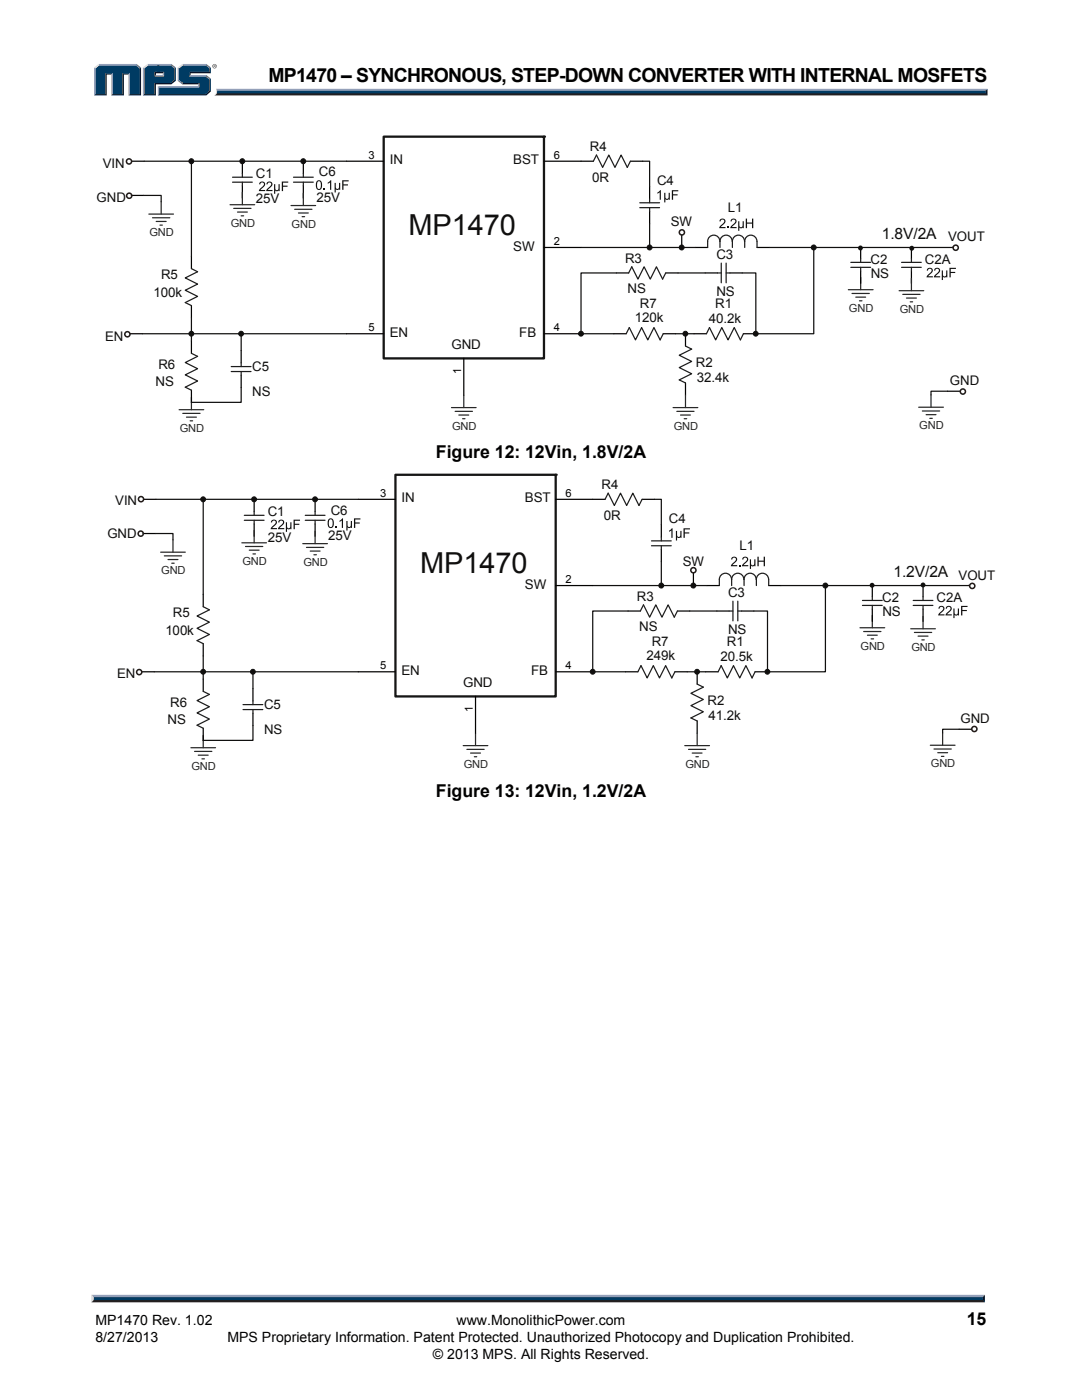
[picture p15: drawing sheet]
<svg xmlns="http://www.w3.org/2000/svg" width="216mm" height="279mm" viewBox="0 0 216 279" stroke-linecap="round" stroke-linejoin="round" font-family="sans-serif">
<defs><g id="words">
<g font-size="5.8" fill="#100f0e">
<text x="81.5" y="46.9">MP1470</text>
<text x="83.8" y="114.4">MP1470</text>
</g>
<text font-size="3.9" x="53.6" y="16.3">MP1470 – SYNCHRONOUS, STEP-DOWN CONVERTER WITH INTERNAL MOSFETS</text>
<g font-size="3.5">
<text x="87" y="91.5">Figure 12: 12Vin, 1.8V/2A</text>
<text x="87" y="159">Figure 13: 12Vin, 1.2V/2A</text>
<text x="192.9" y="264.5">15</text>
</g>
<g font-size="3.1" fill="#100f0e">
<text x="175.9" y="47.6">1.8V/2A</text>
<text x="178.3" y="115.1">1.2V/2A</text>
</g>
<g font-size="2.8">
<text x="19" y="267.9">8/27/2013</text>
<text x="19" y="264.5">MP1470 Rev. 1.02</text>
<text x="45.4" y="267.9">MPS Proprietary Information. Patent Protected. Unauthorized Photocopy and Duplication Prohibited.</text>
<text x="91.1" y="264.5">www.MonolithicPower.com</text>
<text x="86.4" y="271.1">© 2013 MPS. All Rights Reserved.</text>
</g>
<g font-size="2.7" fill="#100f0e">
<text x="77.8" y="32.8">IN</text>
<text x="102.4" y="32.8">BST</text>
<text x="51.1" y="40.6">25V</text>
<text x="63.2" y="40.3">25V</text>
<text x="118.2" y="36.2">0R</text>
<text x="102.4" y="50">SW</text>
<text x="30.6" y="59.3">100k</text>
<text x="125.2" y="58.5">NS</text>
<text x="142.9" y="59">NS</text>
<text x="173.8" y="55.5">NS</text>
<text x="126.7" y="64.2">120k</text>
<text x="141.5" y="64.4">40.2k</text>
<text x="77.8" y="67.2">EN</text>
<text x="90.1" y="69.7">GND</text>
<text x="103.6" y="67.2">FB</text>
<text x="31.1" y="77">NS</text>
<text x="139" y="76.2">32.4k</text>
<text x="80.1" y="100.3">IN</text>
<text x="104.7" y="100.3">BST</text>
<text x="65.5" y="107.8">25V</text>
<text x="120.5" y="103.7">0R</text>
<text x="53.4" y="108.1">25V</text>
<text x="104.7" y="117.5">SW</text>
<text x="176.1" y="123">NS</text>
<text x="33" y="126.8">100k</text>
<text x="127.5" y="126">NS</text>
<text x="129" y="131.7">249k</text>
<text x="143.8" y="131.9">20.5k</text>
<text x="145.3" y="126.5">NS</text>
<text x="80.1" y="134.7">EN</text>
<text x="92.4" y="137.2">GND</text>
<text x="106" y="134.7">FB</text>
<text x="141.4" y="143.6">41.2k</text>
<text x="33.4" y="144.4">NS</text>
</g>
<g font-size="2.6" fill="#100f0e">
<text x="20.5" y="33.5">VIN</text>
<text x="51.1" y="35.5">C1</text>
<text x="63.6" y="35.2">C6</text>
<text x="117.7" y="30.1">R4</text>
<text x="19.3" y="40.2">GND</text>
<text x="131.1" y="36.9">C4</text>
<text x="133.8" y="45.2">SW</text>
<text x="145.2" y="42.3">L1</text>
<text x="124.7" y="52.4">R3</text>
<text x="142.9" y="51.7">C3</text>
<text x="173.7" y="52.7">C2</text>
<text x="184.6" y="52.7">C2A</text>
<text x="189.2" y="48.2">VOUT</text>
<text x="32.1" y="55.6">R5</text>
<text x="127.7" y="61.5">R7</text>
<text x="142.7" y="61.5">R1</text>
<text x="21" y="68">EN</text>
<text x="31.6" y="73.7">R6</text>
<text x="50.3" y="74.1">C5</text>
<text x="138.9" y="73.2">R2</text>
<text x="189.5" y="76.8">GND</text>
<text x="50.3" y="79">NS</text>
<text x="23" y="100.8">VIN</text>
<text x="120.1" y="97.6">R4</text>
<text x="21.4" y="107.4">GND</text>
<text x="53.4" y="102.9">C1</text>
<text x="66" y="102.7">C6</text>
<text x="133.4" y="104.4">C4</text>
<text x="136.2" y="112.9">SW</text>
<text x="147.6" y="109.8">L1</text>
<text x="127.1" y="119.9">R3</text>
<text x="145.3" y="119.2">C3</text>
<text x="191.3" y="115.8">VOUT</text>
<text x="34.5" y="123.1">R5</text>
<text x="176" y="120.1">C2</text>
<text x="186.9" y="120.1">C2A</text>
<text x="130" y="128.9">R7</text>
<text x="145" y="129">R1</text>
<text x="23.3" y="135.4">EN</text>
<text x="34" y="141.2">R6</text>
<text x="52.7" y="141.5">C5</text>
<text x="141.2" y="140.6">R2</text>
<text x="52.7" y="146.4">NS</text>
<text x="191.6" y="144.4">GND</text>
</g>
<g font-size="2.2" fill="#050100">
<text x="73.5" y="31.7">3</text>
<text x="110.5" y="31.7">6</text>
<text x="110.5" y="48.9">2</text>
<text x="73.5" y="66.1">5</text>
<text x="110.5" y="66.1">4</text>
<text x="92" y="74.6" transform="rotate(-90 92 74.6)">1</text>
<text x="75.8" y="99.2">3</text>
<text x="112.9" y="99.2">6</text>
<text x="112.9" y="116.4">2</text>
<text x="75.8" y="133.6">5</text>
<text x="112.9" y="133.6">4</text>
<text x="94.4" y="142.1" transform="rotate(-90 94.4 142.1)">1</text>
</g>
<g font-size="2.2" fill="#272727">
<text x="29.8" y="47.1">GND</text>
<text x="46" y="45.2">GND</text>
<text x="58.2" y="45.4">GND</text>
<text x="169.4" y="62.2">GND</text>
<text x="179.5" y="62.4">GND</text>
<text x="35.9" y="86.2">GND</text>
<text x="90.2" y="85.7">GND</text>
<text x="134.4" y="85.7">GND</text>
<text x="183.4" y="85.7">GND</text>
<text x="48.4" y="112.7">GND</text>
<text x="60.5" y="112.9">GND</text>
<text x="32.2" y="114.6">GND</text>
<text x="171.7" y="129.7">GND</text>
<text x="181.9" y="129.9">GND</text>
<text x="38.2" y="153.6">GND</text>
<text x="92.6" y="153.2">GND</text>
<text x="136.8" y="153.2">GND</text>
<text x="185.8" y="153.1">GND</text>
</g>
</g></defs>
<path d="M43.1 17.7h153.9l-.4 .7h-153.3z" fill="#94a0b9"/>
<path d="M43.3 18.4h153.3l.4 .6h-154.3l.4-.2z" fill="#231f20"/>
<path d="M196.6 18.1l.4-.4v1.3l-.4-.4z" fill="#001339"/>
<path d="M43.3 18.1h153.3v.5h-153.4z" fill="#003b63"/>
<path d="M43.1 17.7l.2 .5a.79 .79 0 0 1-.6 .8h.1a1.24 1.24 0 0 0 .3-1.3z" fill="#dcddde"/>
<path d="M30.9 15.2l.2-.2h1.4l.3 .2z" fill="#94a0b9"/>
<g fill="#003b63">
<path d="M19 13.6l.9-.6h7.2l.8 .6v5.2h-2v-4.2h-1.4v4.2h-2v-4.2h-1.5v4.2h-2z"/>
<path d="M28.8 13.6l.8-.6h2.2v1.4h-.9v.8h1.8v-.8h-1.2v-1.4h2.5l.8 .6v2.3l-.8 .7h-3.1v2.2h-2.1z"/>
<path d="M31.7 17.5h8v-.9h-3.2l-.8-.7v-2.3l.8-.6h4.5l.8 .6v.8h-4v.8h3.2l.8 .7v2.2l-.8 .7h-9.3z"/>
</g>
<path d="M36.4 12.9h4.8" fill="none" stroke="#94a0b9" stroke-width=".27"/>
<path d="M35.5 13.5l.9-.7 .1 .2-.8 .6z" fill="#dcddde"/>
<path d="M35.6 13.5v2.6" fill="none" stroke="#94a0b9" stroke-width=".27"/>
<path d="M35.5 16.1l.2-.2 .8 .7-.1 .2z" fill="#547194"/>
<path d="M36.4 16.7h3.4" fill="none" stroke="#001339" stroke-width=".27"/>
<g fill="#94a0b9">
<path d="M31.5 17.2h8v-.4l.3-.2v.9h-8z"/>
<path d="M31.5 17.2l.3 .3v1.3l-.3 .2z"/>
</g>
<path d="M37.8 14.4h4v-.8l.3-.1v1.1h-4.1v.4l-.2 .2z" fill="#001339"/>
<path d="M37.8 15.1h3.4" fill="none" stroke="#94a0b9" stroke-width=".27"/>
<path d="M41.2 15l.9 .7-.3 .2-.8-.7z" fill="#547194"/>
<g fill="#001339">
<path d="M31.5 19l.3-.2h9.2l.8-.7v-2.2l.3-.2v2.5l-.9 .8z"/>
<path d="M30.9 16.6h3.1l.8-.7v-2.3l.3-.1v2.6l-.9 .7h-3.1v2.2h-2.6l.3-.2h2.1z"/>
</g>
<path d="M34.2 12.8l.9 .7-.3 .1-.8-.6z" fill="#547194"/>
<path d="M29.4 12.9h4.8" fill="none" stroke="#94a0b9" stroke-width=".27"/>
<path d="M28.5 13.5l.9-.7 .2 .2-.8 .6z" fill="#dcddde"/>
<path d="M28.6 13.5v5.5" fill="none" stroke="#94a0b9" stroke-width=".27"/>
<path d="M32.5 14.6l.2-.2v.8l-.2-.2z" fill="#94a0b9"/>
<g fill="#001339">
<path d="M30.9 14.4h1.8l-.2 .2h-1.4v.4l-.2 .2z"/>
<path d="M27.9 13.6l.2-.1v5.5h-2.5l.3-.2h2z"/>
</g>
<path d="M27.2 12.8l.9 .7-.2 .1-.8-.6z" fill="#547194"/>
<path d="M19.7 12.9h7.5" fill="none" stroke="#94a0b9" stroke-width=".27"/>
<path d="M18.8 13.5l.9-.7 .2 .2-.9 .6z" fill="#dcddde"/>
<path d="M18.9 13.5v5.5" fill="none" stroke="#94a0b9" stroke-width=".27"/>
<path d="M21 14.6h1.5l-.3 .3h-.9v4.1h-2.5l.2-.2h2z" fill="#001339"/>
<path d="M22.3 14.6v4.4" fill="none" stroke="#94a0b9" stroke-width=".27"/>
<path d="M24.5 14.6h1.4l-.3 .3h-.9v4.1h-2.5l.3-.2h2z" fill="#001339"/>
<path d="M25.8 14.6v4.4" fill="none" stroke="#94a0b9" stroke-width=".27"/>
<path d="M41.2 12.8l.9 .7-.3 .1-.8-.6z" fill="#547194"/>
<g fill="#231f20">
<path d="M18.7 259.2h177.4l.4 .7h-178.3z"/>
<path d="M42.4 13.2a.45 .45 0 0 1 .9 0 .45 .45 0 0 1-.9 0zM42.5 13.2a.37 .37 0 0 0 .7 0 .37 .37 0 0 0-.7 0zM42.7 13h.3v.5l-.2-.3-.1 .3zM42.7 13v.2h.2z"/>
</g>
<path d="M18.3 258.4h178.2l-.4 .8h-177.4z" fill="#94a0b9"/>
<path d="M196.5 258.4v1.5l-.4-.4v-.6z" fill="#001339"/>
<path d="M18.7 258.9h177.4v.6h-177.4z" fill="#003b63"/>
<path d="M18.2 258.4l.5 .5v.5l-.5 .5z" fill="#dcddde"/>
<path d="M48.4 32.2v2.4M48.4 37.1v2.5" fill="none" stroke="#050100" stroke-width=".25"/>
<path d="M46.4 36.4h3.9M46.4 35.4h3.9M48.4 34.6v.8M48.4 36.4v.7" fill="none" stroke="#1d1d1c" stroke-width=".25"/>
<g fill="#100f0e">
<path d="M51.9 36.4a.62 .62 0 0 1 .9 .1 .62 .62 0 0 1-.3 .9l-.5 .5h.9v.2h-1.2l.1-.4a1.15 1.15 0 0 0 .8-1.2l-.4-.1-.3 .4h-.2z"/>
<path d="M53.3 36.4a.62 .62 0 0 1 1 .1 .62 .62 0 0 1-.3 .9l-.6 .5h1v.2h-1.3l.2-.4a1.15 1.15 0 0 0 .7-1.2l-.4-.1-.2 .4h-.2z"/>
<path d="M54.7 36.8h.2v.8a.32 .32 0 0 0 .3 .4 .32 .32 0 0 0 .4-.4v-.8h.2v1.3h-.2v-.1a.4 .4 0 0 1-.7 0v.7h-.2z"/>
<path d="M56.2 36.2h1.3v.3h-1v.5h.9v.3h-.9v.8h-.3z"/>
</g>
<path d="M60.5 32.2v2.4M60.5 37.1v2.5" fill="none" stroke="#050100" stroke-width=".25"/>
<path d="M58.6 36.4h3.9M58.6 35.4h3.9M60.5 34.6v.8M60.5 36.4v.7" fill="none" stroke="#1d1d1c" stroke-width=".25"/>
<g fill="#100f0e">
<path d="M64.6 37.6h.3v.3h-.3z"/>
<path d="M65.4 36.4l.7-.4v1.9h-.2v-1.5l-.5 .3z"/>
<path d="M66.8 36.5h.2v.8a.32 .32 0 0 0 .3 .4 .32 .32 0 0 0 .3-.3l.1-.9h.2v1.4h-.2v-.2a.4 .4 0 0 1-.7 0v.7h-.2z"/>
<path d="M68.3 36h1.3v.2h-1.1v.6h.9v.2h-.9v.9h-.2z"/>
<path d="M63.3 36.1a.76 .76 0 0 1 .9 .2 .76 .76 0 0 1 .1 .9 .66 .66 0 0 1-.8 .7 .66 .66 0 0 1-.5-1l.1-.5zM63.4 36.3a1.06 1.06 0 0 0 .2 1.4 .99 .99 0 0 0 0-1.5z"/>
</g>
<g fill="none" stroke="#272727" stroke-width=".25">
<path d="M48.4 38.4v2.5M60.5 38.6v2.4M29.7 42.7h4.9M30.4 43.5h3.5M31.2 44.2h2M31.9 44.9h.5M32.2 40.3v2.4M45.9 40.9h4.9M46.6 41.6h3.5M47.4 42.3h2M48.1 43.1h.5M58.1 41h4.9"/>
<path d="M58.8 41.8h3.5M59.6 42.5h1.9M60.3 43.2h.5M169.3 57.8h4.9M170 58.6h3.5M170.8 59.3h1.9M171.7 55.4v2.4M38.2 79.3v2.5M92.5 78.9v2.4M171.5 60h.5M35.7 81.8h5M36.5 82.5h3.4"/>
<path d="M37.2 83.3h2M37.9 84h.5M90.1 81.3h4.9M90.8 82.1h3.5M91.6 82.8h1.9M92.3 83.6h.5"/>
</g>
<path d="M26.2 39h2.5M26.3 32.2h2.5M129.6 37.3v2.4M38.2 51.2v2.4M129.6 42.2v2.4M26 66.6h2.4M38.2 61v2.4M38.2 68.1v2.4M38.2 77.9v2.4" fill="none" stroke="#050100" stroke-width=".25"/>
<path d="M129.6 39.7v.8M38.2 53.6l1.2 .6-2.4 1.3 2.4 1.2-2.4 1.2 2.4 1.3-2.4 1.2 1.2 .6M127.7 40.5h3.9M127.7 41.4h3.9M129.6 41.4v.8M38.2 70.5l1.2 .6-2.4 1.3 2.4 1.2-2.4 1.2 2.4 1.2-2.4 1.3 1.2 .6" fill="none" stroke="#1d1d1c" stroke-width=".25"/>
<path d="M28.7 39h3.5v1.3" fill="none" stroke="#100f0e" stroke-width=".25"/>
<g fill="#100f0e">
<path d="M131.2 38.4l.7-.5v2h-.3v-1.5l-.4 .3z"/>
<path d="M132.5 38.5h.3v.8a.32 .32 0 0 0 .3 .4 .32 .32 0 0 0 .3-.4v-.8h.3v1.4h-.3v-.2a.4 .4 0 0 1-.6 0v.7h-.3z"/>
<path d="M134.1 38h1.2v.2h-1v.6h.9v.2h-.9v.9h-.2z"/>
</g>
<path d="M181.9 49.4v2.2M181.9 54.1v2.4" fill="none" stroke="#050100" stroke-width=".25"/>
<path d="M179.9 52.4h3.9M179.9 53.4h3.9M181.9 51.6v.8M181.9 53.4v.7" fill="none" stroke="#1d1d1c" stroke-width=".25"/>
<g fill="#100f0e">
<path d="M185.1 53.6a.62 .62 0 0 1 1 .1 .62 .62 0 0 1-.4 .9l-.5 .5h.9v.3h-1.2l.2-.5a1.15 1.15 0 0 0 .7-1.2h-.4l-.2 .3h-.3z"/>
<path d="M186.6 53.6a.62 .62 0 0 1 .9 .1 .62 .62 0 0 1-.3 .9l-.5 .5h.9v.3h-1.3l.2-.5a1.15 1.15 0 0 0 .8-1.2h-.5l-.2 .3h-.2z"/>
<path d="M187.9 54h.2l.1 .8a.32 .32 0 0 0 .3 .4 .32 .32 0 0 0 .3-.4v-.8h.2v1.4h-.2v-.2a.4 .4 0 0 1-.7 0v.7h-.2z"/>
<path d="M189.5 53.4h1.2v.3h-1v.6h.9v.2h-.9v.9h-.2z"/>
</g>
<path d="M138.7 49.4h2.5M140.7 54.5h2.5M145.6 54.5h2.5M151.1 49.4h2.4M171.7 49.5v2.1M171.7 54.1v2.4" fill="none" stroke="#050100" stroke-width=".25"/>
<g fill="none" stroke="#1d1d1c" stroke-width=".25">
<path d="M143.2 54.5h.7M143.6 48.2a1.22 1.22 0 0 0-1.2-1.3 1.22 1.22 0 0 0-1.2 1.3v1.2M143.7 48.2a1.22 1.22 0 0 1 1.2-1.3 1.22 1.22 0 0 1 1.2 1.3M143.7 48.2v1.2M143.9 52.5v3.9M144.9 54.5h.7M144.9 52.5v3.9M148.6 48.2a1.21 1.21 0 0 0-1.2-1.3 1.21 1.21 0 0 0-1.3 1.3v1.2M148.6 49.4v-1.2a1.22 1.22 0 0 1 1.2-1.3 1.22 1.22 0 0 1 1.2 1.3l.1 1.2M169.8 52.4h3.9M169.8 53.4h3.9M171.7 51.6v.8"/>
<path d="M171.7 53.4v.7"/>
</g>
<g fill="#100f0e">
<path d="M143.7 43.8a.62 .62 0 0 1 1 .1 .62 .62 0 0 1-.3 .9l-.6 .5h1v.2h-1.3l.2-.4a1.15 1.15 0 0 0 .7-1.2l-.4-.1-.2 .4h-.3z"/>
<path d="M145.1 45.3h.3v.2h-.3z"/>
<path d="M145.9 43.8a.62 .62 0 0 1 1 .1 .62 .62 0 0 1-.3 .9l-.6 .5h1v.2h-1.3l.2-.4a1.15 1.15 0 0 0 .7-1.2l-.4-.1-.2 .4h-.2z"/>
<path d="M147.3 44.2h.2v.8a.32 .32 0 0 0 .4 .4 .32 .32 0 0 0 .3-.4v-.8h.2v1.3h-.2v-.1a.4 .4 0 0 1-.7 0v.7h-.2z"/>
<path d="M148.8 43.6h.3v.8h1v-.8h.2v1.9h-.2v-.9h-1v.9h-.3z"/>
</g>
<path d="M123 54.5h2.4M132.8 54.5h2.5M136 46.9v2.5M122.5 66.6h2.4M132.3 66.6h2.5M136.8 66.6v2.5M136.8 76.4v2.5M138.5 66.6h2.5M148.3 66.6h2.5M189.1 78.1h2.4" fill="none" stroke="#050100" stroke-width=".25"/>
<path d="M132.8 54.5l-.6 1.2-1.2-2.5-1.2 2.5-1.3-2.5-1.2 2.5-1.2-2.5-.7 1.3M124.9 66.6l.7-1.2 1.2 2.4 1.2-2.4 1.3 2.4 1.2-2.4 1.2 2.4 .6-1.2M136.8 69.1l1.2 .6-2.5 1.2 2.5 1.2-2.5 1.3 2.5 1.2-2.5 1.2 1.3 .6M148.3 66.6l-.6 1.2-1.2-2.4-1.2 2.4-1.3-2.4-1.2 2.4-1.2-2.4-.6 1.2" fill="none" stroke="#1d1d1c" stroke-width=".25"/>
<g fill="none" stroke="#272727" stroke-width=".25">
<path d="M179.4 58h4.9M180.1 58.7h3.5M180.9 59.5h2M181.9 55.6v2.4M136.8 78.9v2.4M181.6 60.2h.5M185.8 78.8v2.5M134.3 81.3h4.9M135.1 82.1h3.4M135.8 82.8h2M136.5 83.6h.5M183.3 81.3h4.9"/>
<path d="M184 82h3.5M184.8 82.8h2M185.5 83.5h.5"/>
</g>
<path d="M115.9 49.4h22.8M129.6 44.6v4.8M190.1 49.3l-36.6 .1M28.4 66.6h9.8v1.5M38.2 63.4v3.2h30.9M189.1 78.1h-3.3v.7" fill="none" stroke="#100f0e" stroke-width=".25"/>
<path d="M76.6 27.3h31.9v44.2h-31.9z" fill="none" stroke="#161615" stroke-width=".46"/>
<circle cx="108.5" cy="27.3" r=".23" fill="#161615"/>
<path d="M69.1 32.2h7.4M108.5 32.2h9.9M125.8 32.2h2.4M108.5 49.4h7.4M48.1 70v2.4M48.1 74.9v2.4M69.1 66.6h7.4M92.5 71.5v7.4M108.5 66.6h7.4" fill="none" stroke="#050100" stroke-width=".25"/>
<path d="M28.8 32.2h9.4M69.2 32.2h-31v19M128.2 32.2h1.4v5.1M123 54.5h-7.1v12.1h6.6M135.3 54.5h5.4M162.4 49.4v17.2h-11.6v-12.1h-2.7M48.1 77.3v3h-9.9M48.1 66.6v3.4M134.8 66.6h3.7" fill="none" stroke="#100f0e" stroke-width=".25"/>
<path d="M118.4 32.2l.6-1.3 1.3 2.5 1.2-2.5 1.2 2.5 1.2-2.5 1.3 2.5 .6-1.2M46.1 74.1h4M46.1 73.2h4M48.1 72.4v.8M48.1 74.1v.8" fill="none" stroke="#1d1d1c" stroke-width=".25"/>
<circle cx="38.2" cy="66.6" r=".48" fill="#100f0e"/>
<circle cx="38.2" cy="66.6" r=".48" fill="none" stroke="#100f0e" stroke-width=".2"/>
<circle cx="38.2" cy="32.2" r=".49" fill="#100f0e"/>
<circle cx="38.2" cy="32.2" r=".49" fill="none" stroke="#100f0e" stroke-width=".2"/>
<circle cx="48.1" cy="66.6" r=".48" fill="#100f0e"/>
<circle cx="48.1" cy="66.6" r=".48" fill="none" stroke="#100f0e" stroke-width=".2"/>
<circle cx="48.3" cy="32.2" r=".49" fill="#100f0e"/>
<circle cx="48.3" cy="32.2" r=".49" fill="none" stroke="#100f0e" stroke-width=".2"/>
<circle cx="60.5" cy="32.2" r=".49" fill="#100f0e"/>
<circle cx="60.5" cy="32.2" r=".49" fill="none" stroke="#100f0e" stroke-width=".2"/>
<circle cx="115.9" cy="66.6" r=".49" fill="#100f0e"/>
<circle cx="115.9" cy="66.6" r=".49" fill="none" stroke="#100f0e" stroke-width=".2"/>
<circle cx="129.6" cy="49.4" r=".49" fill="#100f0e"/>
<circle cx="129.6" cy="49.4" r=".49" fill="none" stroke="#100f0e" stroke-width=".2"/>
<circle cx="136" cy="49.4" r=".49" fill="#100f0e"/>
<circle cx="136" cy="49.4" r=".49" fill="none" stroke="#100f0e" stroke-width=".2"/>
<circle cx="136.8" cy="66.6" r=".48" fill="#100f0e"/>
<circle cx="136.8" cy="66.6" r=".48" fill="none" stroke="#100f0e" stroke-width=".2"/>
<circle cx="150.8" cy="66.6" r=".48" fill="#100f0e"/>
<circle cx="150.8" cy="66.6" r=".48" fill="none" stroke="#100f0e" stroke-width=".2"/>
<circle cx="162.4" cy="49.4" r=".49" fill="#100f0e"/>
<circle cx="162.4" cy="49.4" r=".49" fill="none" stroke="#100f0e" stroke-width=".2"/>
<g fill="none" stroke="#231916" stroke-width=".31">
<circle cx="25.7" cy="32.2" r=".52"/>
<circle cx="25.8" cy="39.1" r=".52"/>
<circle cx="136.1" cy="46.4" r=".52"/>
<circle cx="190.7" cy="49.4" r=".52"/>
<circle cx="25.4" cy="66.7" r=".52"/>
</g>
<g fill="#100f0e">
<circle cx="171.7" cy="49.5" r=".49"/>
<circle cx="181.9" cy="49.5" r=".49"/>
</g>
<circle cx="192.1" cy="78.1" r=".52" fill="none" stroke="#231916" stroke-width=".31"/>
<path d="M50.7 99.7v2.4M50.7 104.6v2.4" fill="none" stroke="#050100" stroke-width=".25"/>
<path d="M48.8 102.8h3.9M48.8 103.8h3.9M50.7 102.1v.7M50.7 103.8v.8" fill="none" stroke="#1d1d1c" stroke-width=".25"/>
<g fill="#100f0e">
<path d="M54.2 103.8a.62 .62 0 0 1 1 .2 .62 .62 0 0 1-.3 .9l-.6 .5h1v.2h-1.3l.2-.4a1.15 1.15 0 0 0 .7-1.2l-.4-.1-.2 .4h-.3z"/>
<path d="M55.7 103.8a.62 .62 0 0 1 1 .2 .62 .62 0 0 1-.4 .9l-.5 .5h.9v.2h-1.2l.1-.4a1.15 1.15 0 0 0 .8-1.2l-.4-.1-.3 .4h-.2z"/>
<path d="M57 104.2h.3v.9a.32 .32 0 0 0 .3 .3 .32 .32 0 0 0 .3-.3v-.9h.3v1.4h-.3v-.1a.4 .4 0 0 1-.6 0v.6h-.3z"/>
<path d="M58.6 103.7h1.3v.2h-1.1v.6h.9v.2h-.9v.9h-.2z"/>
</g>
<path d="M62.9 99.7v2.4M62.9 104.6v2.4" fill="none" stroke="#050100" stroke-width=".25"/>
<path d="M60.9 103.8h4M60.9 102.8h4M62.9 102.1v.7M62.9 103.8v.8" fill="none" stroke="#1d1d1c" stroke-width=".25"/>
<g fill="#100f0e">
<path d="M67 105.1h.2v.3h-.2z"/>
<path d="M67.7 103.9l.7-.5v2h-.2v-1.5l-.5 .2z"/>
<path d="M69.1 104h.2l.1 .8a.32 .32 0 0 0 .3 .4 .32 .32 0 0 0 .3-.4v-.8h.2v1.4h-.2v-.2a.4 .4 0 0 1-.7 0v.7h-.2z"/>
<path d="M70.6 103.5h1.3v.2h-1v.6h.9v.2h-.9v.9h-.3z"/>
<path d="M65.6 103.6a.76 .76 0 0 1 .9 .1 .76 .76 0 0 1 .1 .9 .66 .66 0 0 1-.8 .8 .66 .66 0 0 1-.4-1v-.5zM65.7 103.8a1.06 1.06 0 0 0 .3 1.4 .99 .99 0 0 0 0-1.6z"/>
</g>
<g fill="none" stroke="#272727" stroke-width=".25">
<path d="M32.1 110.2h4.9M32.8 110.9h3.4M33.5 111.7h2M34.3 112.4h.5M34.5 107.7v2.5M48.3 108.3h4.9M49 109.1h3.4M49.7 109.8h2M50.5 110.5h.5M50.7 105.9v2.4M60.4 108.5h4.9M61.2 109.2h3.4"/>
<path d="M61.9 110h2M62.6 110.7h.5M62.9 106v2.5M171.6 125.3h4.9M172.3 126h3.5M173.1 126.8h1.9M173.8 127.5h.5M174.1 122.8v2.5M38.1 149.2h4.9M38.8 150h3.5M39.6 150.7h1.9M40.3 151.4h.5"/>
<path d="M40.6 146.8v2.4M92.4 148.8h4.9M93.2 149.6h3.4M93.9 150.3h2M94.6 151h.5M94.9 146.3v2.5"/>
</g>
<path d="M28.7 99.7h2.4M28.6 106.5h2.4M40.6 118.6v2.5M132 104.7v2.5M132 109.7v2.4M28.3 134.1h2.5M40.6 128.5v2.4M40.6 135.5v2.5M40.6 145.3v2.5" fill="none" stroke="#050100" stroke-width=".25"/>
<path d="M130 108.9h3.9M130 107.9h3.9M132 107.2v.7M132 108.9v.8M40.6 121.1l1.2 .6-2.5 1.2 2.5 1.3-2.5 1.2 2.5 1.2-2.5 1.3 1.3 .6M40.6 138l1.2 .6-2.5 1.2 2.5 1.2-2.5 1.3 2.5 1.2-2.5 1.2 1.3 .6" fill="none" stroke="#1d1d1c" stroke-width=".25"/>
<path d="M31 106.5h3.5v1.2" fill="none" stroke="#100f0e" stroke-width=".25"/>
<g fill="#100f0e">
<path d="M133.5 105.9l.7-.5v1.9h-.2v-1.5l-.5 .3z"/>
<path d="M134.9 106h.2v.8a.32 .32 0 0 0 .3 .4 .32 .32 0 0 0 .3-.4l.1-.8h.2v1.3h-.2v-.1a.4 .4 0 0 1-.7 0v.7h-.2z"/>
<path d="M136.4 105.4h1.3v.3h-1.1v.5h.9v.3h-.9v.8h-.2z"/>
</g>
<path d="M184.2 116.6v2.5M184.2 121.6v2.4" fill="none" stroke="#050100" stroke-width=".25"/>
<path d="M182.2 119.8h3.9M184.2 119.1v.7M182.2 120.8h3.9M184.2 120.8v.8" fill="none" stroke="#1d1d1c" stroke-width=".25"/>
<g fill="#100f0e">
<path d="M187.4 121.1a.62 .62 0 0 1 1 .1 .62 .62 0 0 1-.4 .9l-.5 .5h1v.2h-1.3l.2-.4a1.15 1.15 0 0 0 .7-1.2l-.4-.1-.2 .4h-.3z"/>
<path d="M188.9 121.1a.62 .62 0 0 1 1 .1 .62 .62 0 0 1-.4 .9l-.5 .5h.9v.2h-1.2l.1-.4a1.15 1.15 0 0 0 .8-1.2l-.4-.1-.3 .4h-.2z"/>
<path d="M190.2 121.4h.3v.9a.32 .32 0 0 0 .3 .3 .32 .32 0 0 0 .3-.3v-.9h.3v1.4h-.3v-.1a.4 .4 0 0 1-.6 0v.7h-.3z"/>
<path d="M191.8 120.9h1.3v.2h-1.1v.6h.9v.3h-.9v.8h-.2z"/>
</g>
<path d="M141.1 116.9h2.4M153.4 116.9h2.4M174.1 116.6v2.5M143 121.9h2.5M148 121.9h2.4M174.1 121.6v2.4" fill="none" stroke="#050100" stroke-width=".25"/>
<g fill="none" stroke="#1d1d1c" stroke-width=".25">
<path d="M146 115.6a1.22 1.22 0 0 0-1.2-1.2 1.22 1.22 0 0 0-1.3 1.2v1.3M146.2 120v3.9M147.2 120v3.9M148.4 115.6a1.22 1.22 0 0 0-1.2-1.2 1.22 1.22 0 0 0-1.2 1.2v1.3M148.5 115.6v1.3M148.5 115.6a1.21 1.21 0 0 1 1.2-1.2 1.21 1.21 0 0 1 1.2 1.2M153.4 115.6a1.22 1.22 0 0 0-1.3-1.2 1.22 1.22 0 0 0-1.2 1.2v1.3M153.4 115.6v1.3M172.1 119.8h3.9M174.1 119.1v.7M145.5 121.9h.7M147.2 121.9h.8"/>
<path d="M172.1 120.8h3.9M174.1 120.8v.8"/>
</g>
<g fill="#100f0e">
<path d="M146.1 111.2a.62 .62 0 0 1 .9 .2 .62 .62 0 0 1-.3 .9l-.5 .5h.9v.2h-1.3l.2-.4a1.15 1.15 0 0 0 .8-1.2l-.5-.1-.2 .4-.2-.1z"/>
<path d="M147.5 112.7h.2v.3h-.2z"/>
<path d="M148.3 111.2a.62 .62 0 0 1 .9 .2 .62 .62 0 0 1-.3 .9l-.5 .5h.9v.2h-1.3l.2-.4a1.15 1.15 0 0 0 .8-1.2l-.5-.1-.2 .4-.2-.1z"/>
<path d="M149.6 111.6h.3v.9a.32 .32 0 0 0 .3 .3 .32 .32 0 0 0 .3-.3v-.9h.2v1.4h-.2v-.2a.4 .4 0 0 1-.6 .1v.6h-.3z"/>
<path d="M151.1 111.1h.3v.8h1v-.8h.2v1.9h-.2v-.9h-1v.9h-.3z"/>
</g>
<path d="M138.4 114.4v2.5M124.8 134.1h2.5M125.3 121.9h2.5M134.7 134.1h2.4M135.2 121.9h2.4M139.1 134.1v2.4M140.8 134.1h2.5M150.7 134.1h2.4M139.1 143.9v2.4M191.4 145.5h2.4" fill="none" stroke="#050100" stroke-width=".25"/>
<path d="M127.8 121.9l.6-1.2 1.2 2.5 1.3-2.5 1.2 2.5 1.2-2.5 1.2 2.5 .7-1.3M134.7 134.1l-.7 1.2-1.2-2.5-1.2 2.5-1.2-2.5-1.3 2.5-1.2-2.5-.6 1.3M139.1 136.5l1.2 .6-2.4 1.3 2.4 1.2-2.4 1.2 2.4 1.3-2.4 1.2 1.2 .6M143.3 134.1l.6-1.3 1.2 2.5 1.3-2.5 1.2 2.5 1.2-2.5 1.3 2.5 .6-1.2" fill="none" stroke="#1d1d1c" stroke-width=".25"/>
<g fill="none" stroke="#272727" stroke-width=".25">
<path d="M181.7 125.5h4.9M182.5 126.2h3.4M183.2 127h2M183.9 127.7h.5M184.2 123v2.5M136.6 148.8h5M137.4 149.6h3.4M138.1 150.3h2M138.9 151h.5M139.1 146.3v2.5M185.6 148.7h5M186.4 149.5h3.4"/>
<path d="M187.1 150.2h2M187.9 151h.4M188.1 146.3v2.4"/>
</g>
<path d="M118.3 116.9h22.8M132 112.1v4.8M193.3 116.8l-37.5 .1M30.8 134.1h9.8v1.4M40.6 130.9v3.2h30.9M191.4 145.5h-3.3v.8" fill="none" stroke="#100f0e" stroke-width=".25"/>
<path d="M78.9 94.8h32v44.2h-32z" fill="none" stroke="#161615" stroke-width=".46"/>
<circle cx="110.9" cy="94.8" r=".23" fill="#161615"/>
<path d="M71.5 99.7h7.4M110.9 99.7h9.8M128.1 99.7h2.5M110.9 116.9h7.4M50.5 137.4v2.5M71.5 134.1h7.4M94.9 139v7.3M110.9 134.1h7.4M50.5 142.3v2.5" fill="none" stroke="#050100" stroke-width=".25"/>
<path d="M31.1 99.7h9.5M71.5 99.7h-30.9v18.9M130.6 99.7h1.4v5M164.7 116.9v17.2h-11.6v-12.2h-2.7M50.5 134.1v3.3M125.3 121.9h-7v12.2h6.5M137.1 134.1h3.7M137.6 121.9h5.4M50.5 144.8v3h-9.9" fill="none" stroke="#100f0e" stroke-width=".25"/>
<path d="M120.7 99.7l.7-1.3 1.2 2.5 1.2-2.5 1.2 2.5 1.3-2.5 1.2 2.5 .6-1.2M50.5 139.9v.7M48.5 141.6h3.9M48.5 140.6h3.9M50.5 141.6v.7" fill="none" stroke="#1d1d1c" stroke-width=".25"/>
<circle cx="40.5" cy="134.1" r=".48" fill="#100f0e"/>
<circle cx="40.5" cy="134.1" r=".48" fill="none" stroke="#100f0e" stroke-width=".2"/>
<circle cx="40.5" cy="99.7" r=".49" fill="#100f0e"/>
<circle cx="40.5" cy="99.7" r=".49" fill="none" stroke="#100f0e" stroke-width=".2"/>
<circle cx="50.5" cy="134.1" r=".48" fill="#100f0e"/>
<circle cx="50.5" cy="134.1" r=".48" fill="none" stroke="#100f0e" stroke-width=".2"/>
<circle cx="50.7" cy="99.7" r=".49" fill="#100f0e"/>
<circle cx="50.7" cy="99.7" r=".49" fill="none" stroke="#100f0e" stroke-width=".2"/>
<circle cx="62.9" cy="99.7" r=".49" fill="#100f0e"/>
<circle cx="62.9" cy="99.7" r=".49" fill="none" stroke="#100f0e" stroke-width=".2"/>
<circle cx="118.3" cy="134.1" r=".49" fill="#100f0e"/>
<circle cx="118.3" cy="134.1" r=".49" fill="none" stroke="#100f0e" stroke-width=".2"/>
<circle cx="131.9" cy="116.9" r=".49" fill="#100f0e"/>
<circle cx="131.9" cy="116.9" r=".49" fill="none" stroke="#100f0e" stroke-width=".2"/>
<circle cx="138.3" cy="116.9" r=".49" fill="#100f0e"/>
<circle cx="138.3" cy="116.9" r=".49" fill="none" stroke="#100f0e" stroke-width=".2"/>
<circle cx="139.1" cy="134.1" r=".48" fill="#100f0e"/>
<circle cx="139.1" cy="134.1" r=".48" fill="none" stroke="#100f0e" stroke-width=".2"/>
<circle cx="153.1" cy="134.1" r=".48" fill="#100f0e"/>
<circle cx="153.1" cy="134.1" r=".48" fill="none" stroke="#100f0e" stroke-width=".2"/>
<g fill="#100f0e">
<circle cx="174" cy="116.8" r=".49"/>
<circle cx="164.7" cy="116.8" r=".49"/>
<circle cx="184.2" cy="116.7" r=".49"/>
</g>
<circle cx="164.7" cy="116.9" r=".49" fill="none" stroke="#100f0e" stroke-width=".2"/>
<g fill="none" stroke="#231916" stroke-width=".31">
<circle cx="28.1" cy="99.6" r=".52"/>
<circle cx="28.1" cy="106.5" r=".52"/>
<circle cx="138.4" cy="113.8" r=".52"/>
<circle cx="194" cy="116.9" r=".52"/>
<circle cx="27.8" cy="134.1" r=".52"/>
<circle cx="194.4" cy="145.5" r=".52"/>
</g>
<use href="#words"/>
</svg>
